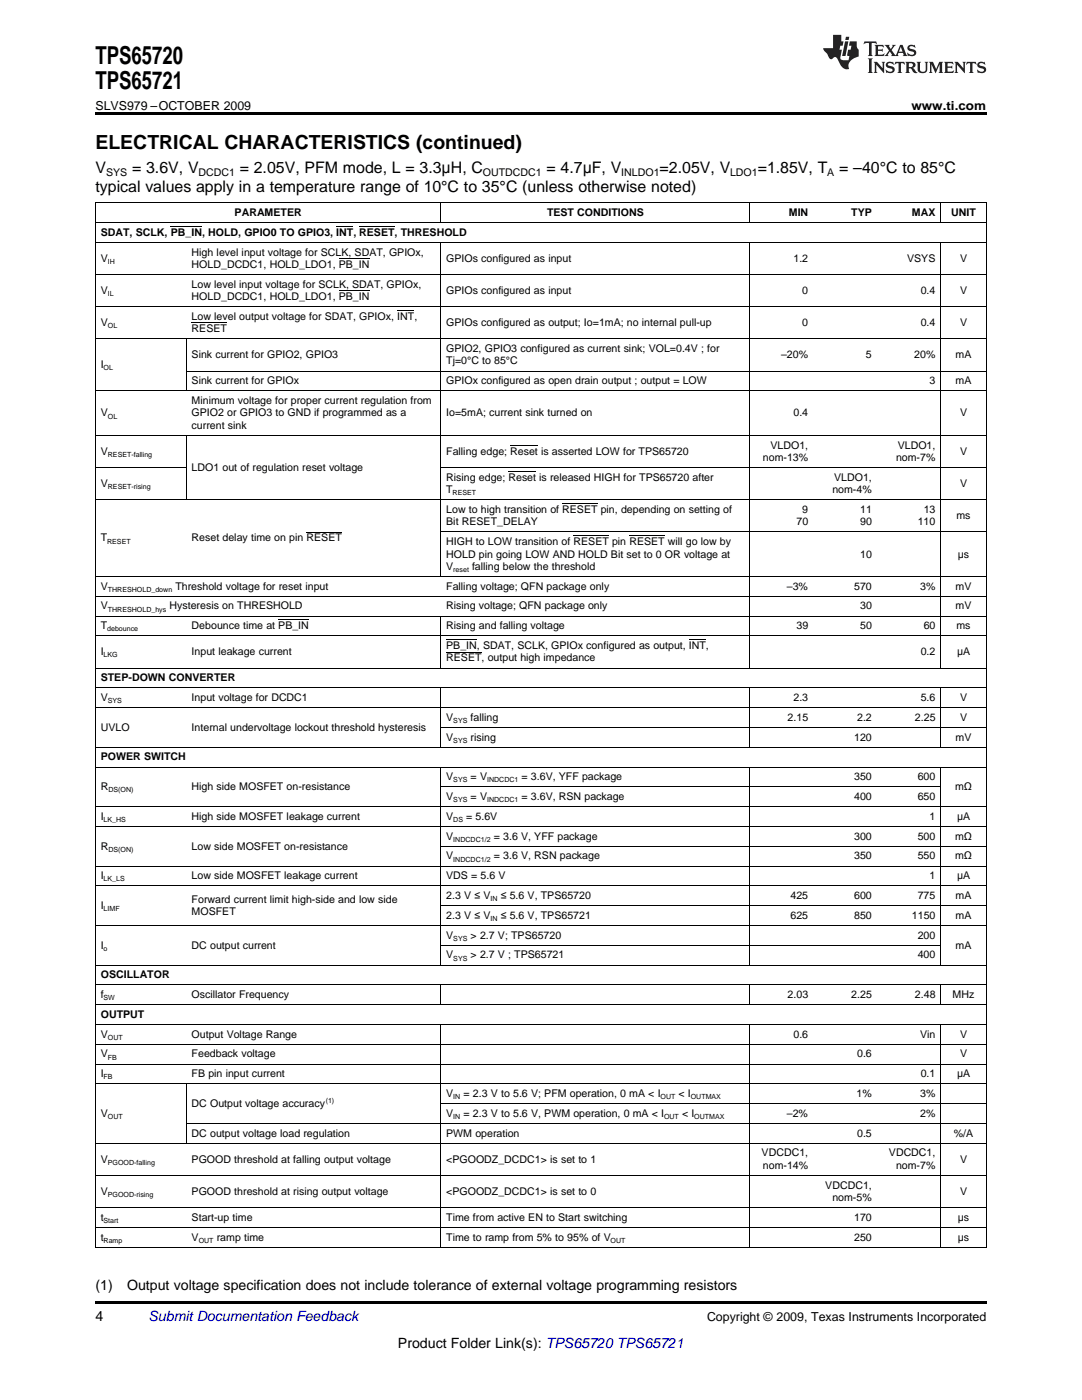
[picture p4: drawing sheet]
<svg xmlns="http://www.w3.org/2000/svg" width="216mm" height="279mm" viewBox="0 0 216 279" stroke-linecap="round" stroke-linejoin="round" font-family="sans-serif">
<defs><g id="words">
<g font-size="4.9">
<text x="19" y="12.8">TPS65720</text>
<text x="19" y="17.8">TPS65721</text>
</g>
<text font-size="3.9" x="19" y="29.7">ELECTRICAL CHARACTERISTICS (continued)</text>
<g font-size="3.2">
<text x="19" y="34.4">V</text>
<text x="26.4" y="34.4">= 3.6V, V</text>
<text x="47.8" y="34.4">= 2.05V, PFM mode, L = 3.3μH, C</text>
<text x="109" y="34.4">= 4.7μF, V</text>
<text x="131.6" y="34.4">=2.05V, V</text>
<text x="151.2" y="34.4">=1.85V, T</text>
<text x="167.4" y="34.4">= –40°C to 85°C</text>
<text x="19" y="38.3">typical values apply in a temperature range of 10°C to 35°C (unless otherwise noted)</text>
</g>
<g font-size="2.8">
<text x="19" y="257.5">(1)</text>
<text x="25.4" y="257.5">Output voltage specification does not include tolerance of external voltage programming resistors</text>
<text x="19" y="263.6">4</text>
<text x="79.4" y="269">Product Folder Link(s): TPS65720 TPS65721</text>
</g>
<text font-size="2.8" fill="#0000c8" x="29.6" y="263.6">Submit Documentation Feedback</text>
<g font-size="2.5">
<text x="19" y="21.9">SLVS979 –OCTOBER 2009</text>
<text x="181.9" y="21.9">www.ti.com</text>
<text x="141.1" y="263.6">Copyright © 2009, Texas Instruments Incorporated</text>
</g>
<g font-size="2.1">
<text x="21.2" y="35.1">SYS</text>
<text x="39.6" y="35.1">DCDC1</text>
<text x="96.3" y="35.1">OUTDCDC1</text>
<text x="124" y="35.1">INLDO1</text>
<text x="145.7" y="35.1">LDO1</text>
<text x="165.1" y="35.1">A</text>
<text x="20.1" y="47.1">SDAT, SCLK, PB_IN, HOLD, GPIO0 TO GPIO3, INT, RESET, THRESHOLD</text>
<text x="46.8" y="43.1">PARAMETER</text>
<text x="109.1" y="43.1">TEST CONDITIONS</text>
<text x="157.4" y="43.1">MIN</text>
<text x="169.9" y="43.1">TYP</text>
<text x="182" y="43.1">MAX</text>
<text x="189.8" y="43.1">UNIT</text>
<text x="20.1" y="52.2">V</text>
<text x="38.2" y="51">High level input voltage for SCLK, SDAT, GPIOx,</text>
<text x="38.2" y="53.5">HOLD_DCDC1, HOLD_LDO1, PB_IN</text>
<text x="89" y="52.2">GPIOs configured as input</text>
<text x="158.3" y="52.2">1.2</text>
<text x="181" y="52.2">VSYS</text>
<text x="191.6" y="52.2">V</text>
<text x="20.1" y="58.7">V</text>
<text x="38.2" y="57.4">Low level input voltage for SCLK, SDAT, GPIOx,</text>
<text x="38.2" y="59.9">HOLD_DCDC1, HOLD_LDO1, PB_IN</text>
<text x="89" y="58.7">GPIOs configured as input</text>
<text x="160.1" y="58.7">0</text>
<text x="183.7" y="58.7">0.4</text>
<text x="191.6" y="58.7">V</text>
<text x="20.1" y="65.1">V</text>
<text x="38.2" y="63.9">Low level output voltage for SDAT, GPIOx, INT,</text>
<text x="89" y="65.1">GPIOs configured as output; Io=1mA; no internal pull-up</text>
<text x="160.1" y="65.1">0</text>
<text x="183.7" y="65.1">0.4</text>
<text x="191.6" y="65.1">V</text>
<text x="38.2" y="66.3">RESET</text>
<text x="38.2" y="71.5">Sink current for GPIO2, GPIO3</text>
<text x="89" y="70.3">GPIO2, GPIO3 configured as current sink; VOL=0.4V ; for</text>
<text x="155.9" y="71.5">–20%</text>
<text x="172.8" y="71.5">5</text>
<text x="182.4" y="71.5">20%</text>
<text x="190.7" y="71.5">mA</text>
<text x="20.1" y="73.5">I</text>
<text x="38.2" y="76.7">Sink current for GPIOx</text>
<text x="89" y="72.7">Tj=0°C to 85°C</text>
<text x="89" y="76.7">GPIOx configured as open drain output ; output = LOW</text>
<text x="185.5" y="76.7">3</text>
<text x="190.7" y="76.7">mA</text>
<text x="20.1" y="83.1">V</text>
<text x="38.2" y="80.6">Minimum voltage for proper current regulation from</text>
<text x="38.2" y="83.1">GPIO2 or GPIO3 to GND if programmed as a</text>
<text x="89" y="83.1">Io=5mA; current sink turned on</text>
<text x="158.3" y="83.1">0.4</text>
<text x="191.6" y="83.1">V</text>
<text x="38.2" y="85.6">current sink</text>
<text x="153.7" y="89.5">VLDO1,</text>
<text x="179.1" y="89.5">VLDO1,</text>
<text x="20.1" y="90.8">V</text>
<text x="38.2" y="94">LDO1 out of regulation reset voltage</text>
<text x="89" y="90.8">Falling edge; Reset is asserted LOW for TPS65720</text>
<text x="89" y="96">Rising edge; Reset is released HIGH for TPS65720 after</text>
<text x="152.2" y="92">nom-13%</text>
<text x="166.4" y="96">VLDO1,</text>
<text x="178.8" y="92">nom-7%</text>
<text x="191.6" y="90.8">V</text>
<text x="20.1" y="97.2">V</text>
<text x="89" y="98.4">T</text>
<text x="166.1" y="98.4">nom-4%</text>
<text x="191.6" y="97.2">V</text>
<text x="89" y="102.4">Low to high transition of RESET pin, depending on setting of</text>
<text x="89" y="104.8">Bit RESET_DELAY</text>
<text x="158.9" y="104.8">70</text>
<text x="160.1" y="102.4">9</text>
<text x="171.6" y="102.4">11</text>
<text x="171.6" y="104.8">90</text>
<text x="183.1" y="104.8">110</text>
<text x="184.3" y="102.4">13</text>
<text x="190.9" y="103.6">ms</text>
<text x="20.1" y="108.1">T</text>
<text x="38.2" y="108.1">Reset delay time on pin RESET</text>
<text x="89" y="108.8">HIGH to LOW transition of RESET pin RESET will go low by</text>
<text x="89" y="111.3">HOLD pin going LOW AND HOLD Bit set to 0 OR voltage at</text>
<text x="89" y="113.7">V</text>
<text x="94.2" y="113.7">falling below the threshold</text>
<text x="171.6" y="111.3">10</text>
<text x="191.1" y="111.3">μs</text>
<text x="20.1" y="117.7">V</text>
<text x="35" y="117.7">Threshold voltage for reset input</text>
<text x="89" y="117.7">Falling voltage; QFN package only</text>
<text x="157" y="117.7">–3%</text>
<text x="170.4" y="117.7">570</text>
<text x="183.6" y="117.7">3%</text>
<text x="190.7" y="117.7">mV</text>
<text x="20.1" y="121.6">V</text>
<text x="20.1" y="125.6">T</text>
<text x="33.8" y="121.6">Hysteresis on THRESHOLD</text>
<text x="38.2" y="125.6">Debounce time at PB_IN</text>
<text x="89" y="121.6">Rising voltage; QFN package only</text>
<text x="89" y="125.6">Rising and falling voltage</text>
<text x="158.9" y="125.6">39</text>
<text x="171.6" y="121.6">30</text>
<text x="171.6" y="125.6">50</text>
<text x="184.3" y="125.6">60</text>
<text x="190.7" y="121.6">mV</text>
<text x="190.9" y="125.6">ms</text>
<text x="20.1" y="130.8">I</text>
<text x="38.2" y="130.8">Input leakage current</text>
<text x="89" y="129.5">PB_IN, SDAT, SCLK, GPIOx configured as output, INT,</text>
<text x="183.7" y="130.8">0.2</text>
<text x="191" y="130.8">μA</text>
<text x="20.1" y="136">STEP-DOWN CONVERTER</text>
<text x="89" y="132">RESET, output high impedance</text>
<text x="20.1" y="139.9">V</text>
<text x="38.2" y="139.9">Input voltage for DCDC1</text>
<text x="89" y="143.9">V</text>
<text x="93.9" y="143.9">falling</text>
<text x="157.2" y="143.9">2.15</text>
<text x="158.3" y="139.9">2.3</text>
<text x="171" y="143.9">2.2</text>
<text x="182.6" y="143.9">2.25</text>
<text x="183.7" y="139.9">5.6</text>
<text x="191.6" y="139.9">V</text>
<text x="191.6" y="143.9">V</text>
<text x="20.1" y="145.8">UVLO</text>
<text x="38.2" y="145.8">Internal undervoltage lockout threshold hysteresis</text>
<text x="89" y="147.8">V</text>
<text x="93.9" y="147.8">rising</text>
<text x="170.4" y="147.8">120</text>
<text x="190.7" y="147.8">mV</text>
<text x="20.1" y="151.8">POWER SWITCH</text>
<text x="89" y="155.7">V</text>
<text x="93.9" y="155.7">= V</text>
<text x="104.1" y="155.7">= 3.6V, YFF package</text>
<text x="170.4" y="155.7">350</text>
<text x="183.1" y="155.7">600</text>
<text x="20.1" y="157.7">R</text>
<text x="38.2" y="157.7">High side MOSFET on-resistance</text>
<text x="89" y="159.7">V</text>
<text x="93.9" y="159.7">= V</text>
<text x="104.1" y="159.7">= 3.6V, RSN package</text>
<text x="170.4" y="159.7">400</text>
<text x="183.1" y="159.7">650</text>
<text x="190.6" y="157.7">mΩ</text>
<text x="20.1" y="163.6">I</text>
<text x="38.2" y="163.6">High side MOSFET leakage current</text>
<text x="89" y="163.6">V</text>
<text x="89" y="167.6">V</text>
<text x="93" y="163.6">= 5.6V</text>
<text x="98.5" y="167.6">= 3.6 V, YFF package</text>
<text x="170.4" y="167.6">300</text>
<text x="183.1" y="167.6">500</text>
<text x="185.5" y="163.6">1</text>
<text x="190.6" y="167.6">mΩ</text>
<text x="191" y="163.6">μA</text>
<text x="20.1" y="169.5">R</text>
<text x="38.2" y="169.5">Low side MOSFET on-resistance</text>
<text x="89" y="171.5">V</text>
<text x="98.5" y="171.5">= 3.6 V, RSN package</text>
<text x="170.4" y="171.5">350</text>
<text x="183.1" y="171.5">550</text>
<text x="190.6" y="171.5">mΩ</text>
<text x="20.1" y="175.5">I</text>
<text x="38.2" y="175.5">Low side MOSFET leakage current</text>
<text x="89" y="175.5">VDS = 5.6 V</text>
<text x="89" y="179.4">2.3 V ≤ V</text>
<text x="99.9" y="179.4">≤ 5.6 V, TPS65720</text>
<text x="157.7" y="179.4">425</text>
<text x="170.4" y="179.4">600</text>
<text x="183.1" y="179.4">775</text>
<text x="185.5" y="175.5">1</text>
<text x="190.7" y="179.4">mA</text>
<text x="191" y="175.5">μA</text>
<text x="20.1" y="181.4">I</text>
<text x="38.2" y="180.2">Forward current limit high-side and low side</text>
<text x="38.2" y="182.6">MOSFET</text>
<text x="89" y="183.4">2.3 V ≤ V</text>
<text x="99.9" y="183.4">≤ 5.6 V, TPS65721</text>
<text x="157.7" y="183.4">625</text>
<text x="170.4" y="183.4">850</text>
<text x="182" y="183.4">1150</text>
<text x="190.7" y="183.4">mA</text>
<text x="20.1" y="189.3">I</text>
<text x="38.2" y="189.3">DC output current</text>
<text x="89" y="187.3">V</text>
<text x="89" y="191.3">V</text>
<text x="93.9" y="187.3">&gt; 2.7 V; TPS65720</text>
<text x="93.9" y="191.3">&gt; 2.7 V ; TPS65721</text>
<text x="183.1" y="187.3">200</text>
<text x="183.1" y="191.3">400</text>
<text x="190.7" y="189.3">mA</text>
<text x="20.1" y="195.2">OSCILLATOR</text>
<text x="20.1" y="199.2">f</text>
<text x="20.1" y="203.1">OUTPUT</text>
<text x="38.2" y="199.2">Oscillator Frequency</text>
<text x="157.2" y="199.2">2.03</text>
<text x="169.9" y="199.2">2.25</text>
<text x="182.6" y="199.2">2.48</text>
<text x="190.1" y="199.2">MHz</text>
<text x="20.1" y="207.1">V</text>
<text x="38.2" y="207.1">Output Voltage Range</text>
<text x="158.3" y="207.1">0.6</text>
<text x="183.6" y="207.1">Vin</text>
<text x="191.6" y="207.1">V</text>
<text x="20.1" y="211">V</text>
<text x="20.1" y="215">I</text>
<text x="38.2" y="211">Feedback voltage</text>
<text x="38.2" y="215">FB pin input current</text>
<text x="171" y="211">0.6</text>
<text x="183.7" y="215">0.1</text>
<text x="191" y="215">μA</text>
<text x="191.6" y="211">V</text>
<text x="38.2" y="220.9">DC Output voltage accuracy</text>
<text x="89" y="218.9">V</text>
<text x="92.5" y="218.9">= 2.3 V to 5.6 V; PFM operation, 0 mA &lt; I</text>
<text x="135.4" y="218.9">&lt; I</text>
<text x="170.9" y="218.9">1%</text>
<text x="183.6" y="218.9">3%</text>
<text x="20.1" y="222.9">V</text>
<text x="38.2" y="226.8">DC output voltage load regulation</text>
<text x="89" y="222.9">V</text>
<text x="89" y="226.8">PWM operation</text>
<text x="92.5" y="222.9">= 2.3 V to 5.6 V, PWM operation, 0 mA &lt; I</text>
<text x="136.1" y="222.9">&lt; I</text>
<text x="157" y="222.9">–2%</text>
<text x="171" y="226.8">0.5</text>
<text x="183.6" y="222.9">2%</text>
<text x="190.3" y="226.8">%/A</text>
<text x="20.1" y="232">V</text>
<text x="38.2" y="232">PGOOD threshold at falling output voltage</text>
<text x="89" y="232">&lt;PGOODZ_DCDC1&gt; is set to 1</text>
<text x="152" y="230.8">VDCDC1,</text>
<text x="152.2" y="233.3">nom-14%</text>
<text x="177.4" y="230.8">VDCDC1,</text>
<text x="178.8" y="233.3">nom-7%</text>
<text x="191.6" y="232">V</text>
<text x="20.1" y="238.4">V</text>
<text x="38.2" y="238.4">PGOOD threshold at rising output voltage</text>
<text x="89" y="238.4">&lt;PGOODZ_DCDC1&gt; is set to 0</text>
<text x="164.7" y="237.2">VDCDC1,</text>
<text x="166.1" y="239.7">nom-5%</text>
<text x="191.6" y="238.4">V</text>
<text x="20.1" y="243.6">t</text>
<text x="38.2" y="243.6">Start-up time</text>
<text x="89" y="243.6">Time from active EN to Start switching</text>
<text x="170.4" y="243.6">170</text>
<text x="191.1" y="243.6">μs</text>
<text x="20.1" y="247.6">t</text>
<text x="38.2" y="247.6">V</text>
<text x="43.3" y="247.6">ramp time</text>
<text x="89" y="247.6">Time to ramp from 5% to 95% of V</text>
<text x="170.4" y="247.6">250</text>
<text x="191.1" y="247.6">μs</text>
</g>
<g font-size="1.4">
<text x="21.5" y="52.7">IH</text>
<text x="21.5" y="59.1">IL</text>
<text x="21.5" y="65.5">OL</text>
<text x="20.7" y="73.9">OL</text>
<text x="21.5" y="83.5">OL</text>
<text x="21.5" y="91.2">RESET-falling</text>
<text x="21.5" y="97.6">RESET-rising</text>
<text x="90.3" y="98.8">RESET</text>
<text x="21.4" y="108.5">RESET</text>
<text x="21.5" y="118.1">THRESHOLD_down</text>
<text x="90.5" y="114.2">reset</text>
<text x="21.5" y="122.1">THRESHOLD_hys</text>
<text x="20.7" y="131.2">LKG</text>
<text x="21.4" y="126">debounce</text>
<text x="21.5" y="140.3">SYS</text>
<text x="90.5" y="144.3">SYS</text>
<text x="90.5" y="148.2">SYS</text>
<text x="21.6" y="158.1">DS(ON)</text>
<text x="90.5" y="156.1">SYS</text>
<text x="90.5" y="160.1">SYS</text>
<text x="97.2" y="156.1">INDCDC1</text>
<text x="97.2" y="160.1">INDCDC1</text>
<text x="20.7" y="164">LK_HS</text>
<text x="90.5" y="164">DS</text>
<text x="90.5" y="168">INDCDC1/2</text>
<text x="21.6" y="170">DS(ON)</text>
<text x="90.5" y="171.9">INDCDC1/2</text>
<text x="20.7" y="175.9">LK_LS</text>
<text x="97.9" y="179.8">IN</text>
<text x="20.7" y="181.8">LIMF</text>
<text x="97.9" y="183.8">IN</text>
<text x="20.7" y="189.7">o</text>
<text x="90.5" y="187.7">SYS</text>
<text x="90.5" y="191.7">SYS</text>
<text x="20.7" y="199.6">SW</text>
<text x="21.5" y="207.5">OUT</text>
<text x="20.7" y="215.4">FB</text>
<text x="21.5" y="211.5">FB</text>
<text x="65" y="220.1">(1)</text>
<text x="90.5" y="219.4">IN</text>
<text x="131.8" y="219.4">OUT</text>
<text x="137.8" y="219.4">OUTMAX</text>
<text x="21.5" y="223.3">OUT</text>
<text x="90.5" y="223.3">IN</text>
<text x="132.5" y="223.3">OUT</text>
<text x="138.5" y="223.3">OUTMAX</text>
<text x="21.5" y="232.4">PGOOD-falling</text>
<text x="21.5" y="238.9">PGOOD-rising</text>
<text x="20.7" y="244.1">Start</text>
<text x="20.7" y="248">Ramp</text>
<text x="39.7" y="248">OUT</text>
<text x="121.8" y="248">OUT</text>
</g>
</g></defs>
<g fill="#231f20">
<path d="M172.5 8.3l-.1 .5 .4-.2h.6v.1v2.1l-.2 .4h.9l-.2-.4v-2.1l.1-.1h.5l.5 .2-.2-.5zM174.5 9l.2 .3v1.5l-.2 .4h1.8l.2-.6a1.04 1.04 0 0 1-1.3 .2v-.7h.6l.3 .2v-.6l-.3 .2h-.6v-.6l.8-.1 .4 .3-.2-.5zM176.5 9l.9 1.1-.9 1.1h.8l-.2-.2 .4-.7 .5 .7-.2 .2h1.5l-.2-.2 .2-.4h.9l.1 .4-.2 .2h1l-.3-.3-.7-1.9h-.5l-.9 2-.8-1 .9-1h-.8l.1 .3-.4 .5-.3-.6 .1-.2zM179.7 9.3l.4 1h-.7zM181.3 9.1a.63 .63 0 0 0-.2 .7 .63 .63 0 0 0 .6 .4l.6 .2 .1 .2a.75 .75 0 0 1-.7 .4 .75 .75 0 0 1-.6-.5l.1 .7 .1-.1a1.11 1.11 0 0 0 1.5-.6 1.13 1.13 0 0 0-1.2-.8l-.1-.4a1.04 1.04 0 0 1 1.2 .2l-.2-.5-.2 .1-.4-.2zM173.2 11.7l.2 .3v2.2l-.2 .4h1l-.3-.4v-2.2l.3-.3zM174.3 12.3l.3 .4v1.5l-.3 .4h.8l-.2-.4v-1.3l1.5 1.7v-1.9l.2-.4h-.7l.2 .4v.9l-1.1-1.3zM177 12.5a.62 .62 0 0 0-.2 .7 .62 .62 0 0 0 .6 .4l.6 .1 .1 .3a.76 .76 0 0 1-.7 .3 .76 .76 0 0 1-.7-.4l.2 .7 .1-.1a1.11 1.11 0 0 0 1.5-.6 1.13 1.13 0 0 0-1.2-.8l-.1-.4a1.04 1.04 0 0 1 1.2 .2l-.2-.6-.2 .1-.5-.1zM178.7 12.3l-.2 .7a.61 .61 0 0 1 .8-.4v1.6l-.2 .4h.9l-.2-.4v-1.6a.63 .63 0 0 1 .7 .4l-.1-.7zM180.6 12.3l.3 .4v1.5l-.3 .4h1l-.2-.2-.1-.8 .6 .2a.76 .76 0 0 0 1.2 .7l-1-1a.58 .58 0 0 0 .6-.5 .58 .58 0 0 0-.5-.6zM181.4 12.7l.1-.1a.45 .45 0 0 1 .5 .1 .45 .45 0 0 1 .1 .5l-.8 .2zM182.9 12.3l.2 .2a2.17 2.17 0 0 0 .3 1.9 .99 .99 0 0 0 1.6-.6v-1.1l.2-.4h-.7l.2 .2a1.92 1.92 0 0 1-.2 1.8 .6 .6 0 0 1-.9-.5v-1.1l.2-.4zM185.4 12.3l.2 .4v1.5l-.2 .4h.7l-.2-.4v-1.4l.8 1.8 .8-1.8v1.4l-.2 .4h.9l-.2-.4v-1.5l.2-.4h-.8l-.6 1.5-.6-1.5zM188.4 12.3l.2 .4v1.5l-.2 .4h1.8l.1-.6a1.04 1.04 0 0 1-1.2 .2v-.7h.5l.4 .2v-.6l-.4 .2h-.5v-.7h.8l.3 .3-.1-.6zM190.5 12.3l.2 .4v1.5l-.2 .4h.7l-.2-.4v-1.3l1.5 1.7v-1.9l.2-.4h-.7l.2 .4v.9l-1.1-1.3zM192.9 12.3l-.1 .7a.61 .61 0 0 1 .7-.4l.1 1.6-.3 .4h1l-.3-.4 .1-1.6a.63 .63 0 0 1 .7 .4l-.1-.7zM195.2 12.5a.62 .62 0 0 0-.2 .7 .62 .62 0 0 0 .6 .4l.6 .1 .1 .3a.76 .76 0 0 1-.7 .3 .76 .76 0 0 1-.6-.4l.1 .7 .1-.1a1.11 1.11 0 0 0 1.6-.6 1.13 1.13 0 0 0-1.3-.8l-.1-.4a1.04 1.04 0 0 1 1.2 .2l-.1-.6-.2 .1-.5-.1z"/>
<path d="M166.2 7v2.6h-1.9v.4l.8 .9a.91 .91 0 0 0 1 .9 .56 .56 0 0 1 .5-.4 .56 .56 0 0 1 .5 .3l.4 .8a1.53 1.53 0 0 0 1.9 1.2 1.54 1.54 0 0 1 1-2.1l.9-.3v-1.4a1.52 1.52 0 0 1-.4-1.6h-1.3l-.2 .8h.5l-.2 .8h-.5l-.1 1v.2l.4 .1-.2 .8a1.93 1.93 0 0 1-1.6-.2l.3-1.9h-.5l.2-.8h.4l.2-.8h-.4v-1.3zM168.6 8.3l-.6 2.9h.7l.6-2.9zM168.8 7.3l-.1 .7h.6l.2-.7z"/>
</g>
<path d="M19 22.5h177.8v.5h-177.8zM19 259.7h177.8v.5h-177.8z" fill="#000"/>
<g fill="none" stroke="#000" stroke-width=".2">
<path d="M19 54.8h177.8M19 48.4h177.8M19 44.4h177.8M19 40.5h177.8M19.1 40.4v208.4M34.1 45.2h6.2M67.1 45.2h3.4M67.6 58h6.1M67.6 51.6h6.1M71.7 45.2h7M87.9 40.4v4M87.9 48.3v66.7"/>
<path d="M149.6 40.4v4M149.6 48.3v85M187.7 40.4v4M187.7 48.3v85M196.8 40.4v208.4M19 78h177.8M19 67.6h177.8M19 61.2h177.8M37.1 67.6v10.4M37.2 74.1h159.6M38.2 64.5h7.1M79.3 62h3.4"/>
<path d="M19 99.7h177.8M19 93.3h18.2M19 86.9h177.8M37.1 86.9v12.8M88 93.3h108.8M101.5 94.1h5.5M101.8 88.9h5.5M19 119h177.8M19 115.1h177.8M61.2 106.2h7M88 106.2h108.8M112.2 100.5h7"/>
<path d="M114.4 106.9h7.1M125.6 106.9h7M19 137.3h177.8M19 133.3h177.8M19 126.9h177.8M19 123h177.8M55.5 123.7h6.1M87.9 122.9v10.4M87.9 137.2v11.9M89 130.1h7.1M89 127.7h6.1M137.4 127.7h3.4"/>
<path d="M149.6 137.2v11.9M187.7 137.2v11.9M19 153.1h177.8M19 149.1h177.8M19 141.2h177.8M87.9 153v39.5M88 157h99.7M88 145.2h108.8M149.6 153v39.5M187.7 153v39.5M19 176.8h177.8M19 172.8h177.8"/>
<path d="M19 164.9h177.8M19 161h177.8M88 168.9h108.8M19 196.6h177.8M19 192.6h177.8M19 184.7h177.8M87.9 196.5v3.9M88 188.6h99.7M88 180.7h108.8M149.6 196.5v3.9M187.7 196.5v3.9M19 216.3h177.8"/>
<path d="M19 212.4h177.8M19 208.4h177.8M19 204.5h177.8M19 200.5h177.8M37.1 216.3v11.8M87.9 204.4v44.4M149.6 204.4v44.4M187.7 204.4v44.4M19 234.6h177.8M19 228.2h177.8M37.2 224.2h159.6M88 220.3h108.8"/>
<path d="M19 248.9h177.8M19 245h177.8M19 241h177.8"/>
</g>
<use href="#words"/>
</svg>
